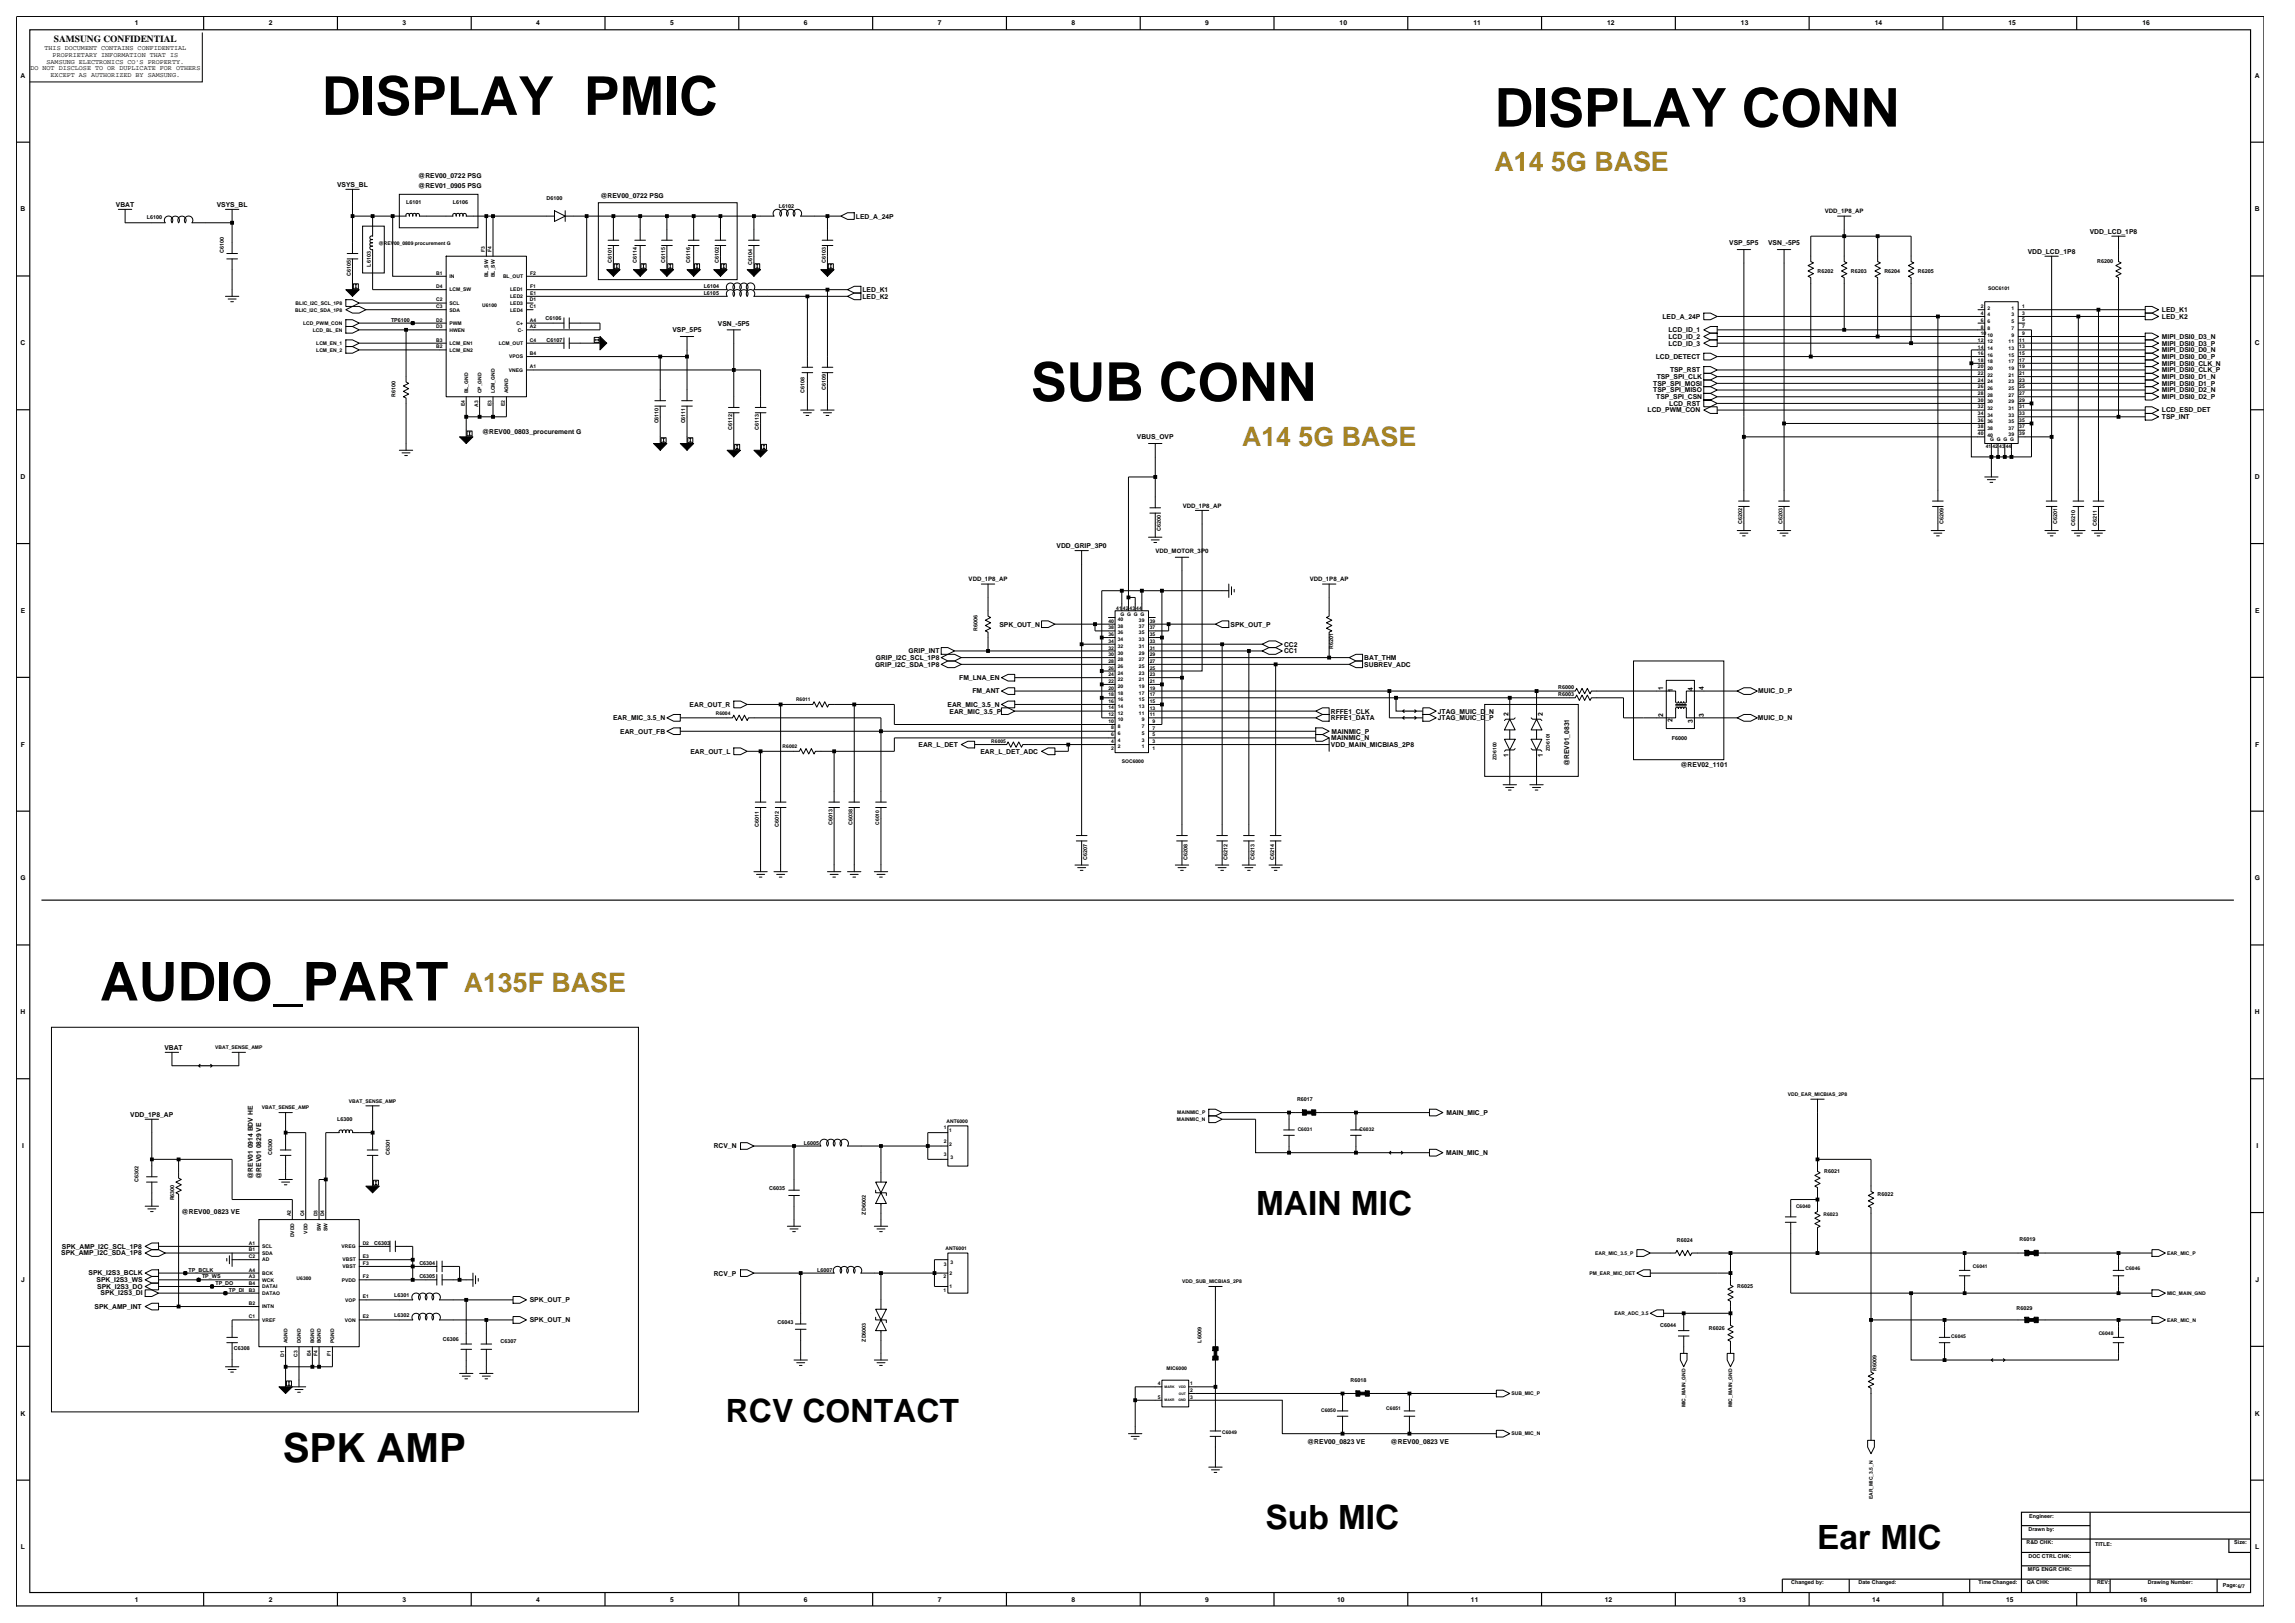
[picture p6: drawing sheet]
<svg xmlns="http://www.w3.org/2000/svg" width="420mm" height="297mm" viewBox="0 0 420 297" stroke-linecap="round" stroke-linejoin="round" font-family="sans-serif">
<defs><g id="words">
<g font-size="9.8">
<text x="58.9" y="21">DISPLAY PMIC</text>
<text x="273.5" y="23.2">DISPLAY CONN</text>
<text x="188.6" y="73.4">SUB CONN</text>
<text x="18.3" y="183.1">AUDIO_PART</text>
</g>
<text font-size="7.4" x="51.7" y="267.4">SPK AMP</text>
<g font-size="6.1">
<text x="229.9" y="222.3">MAIN MIC</text>
<text x="231.6" y="279.8">Sub MIC</text>
<text x="332.5" y="283.5">Ear MIC</text>
</g>
<text font-size="5.9" x="132.8" y="260.2">RCV CONTACT</text>
<g font-size="4.9" fill="#a78423">
<text x="273.5" y="31.2">A14 5G BASE</text>
<text x="227.3" y="81.7">A14 5G BASE</text>
<text x="84.9" y="181.5">A135F BASE</text>
</g>
<text font-size="1.7" x="9.9" y="7.7">SAMSUNG CONFIDENTIAL</text>
<g font-size="1.2">
<text x="24.7" y="4.7">1</text>
<text x="49.2" y="4.7">2</text>
<text x="73.7" y="4.7">3</text>
<text x="98.1" y="4.7">4</text>
<text x="122.6" y="4.7">5</text>
<text x="147.1" y="4.7">6</text>
<text x="171.6" y="4.7">7</text>
<text x="196.1" y="4.7">8</text>
<text x="220.6" y="4.7">9</text>
<text x="245.2" y="4.7">10</text>
<text x="269.6" y="4.7">11</text>
<text x="294.1" y="4.7">12</text>
<text x="318.6" y="4.7">13</text>
<text x="343.1" y="4.7">14</text>
<text x="367.6" y="4.7">15</text>
<text x="392.1" y="4.7">16</text>
<text x="8.1" y="9.2">THIS DOCUMENT CONTAINS CONFIDENTIAL</text>
<text x="8.5" y="11.7">SAMSUNG ELECTRONICS CO'S PROPERTY.</text>
<text x="9.6" y="10.5">PROPRIETARY INFORMATION THAT IS</text>
<text x="3.8" y="14.2">A</text>
<text x="5.6" y="12.9">DO NOT DISCLOSE TO OR DUPLICATE FOR OTHERS</text>
<text x="9.3" y="14.1">EXCEPT AS AUTHORIZED BY SAMSUNG.</text>
<text x="412.7" y="14.2">A</text>
<text x="61.7" y="34.2">VSYS_BL</text>
<text x="76.5" y="32.6">@REV00_0722 PSG</text>
<text x="76.5" y="34.5">@REV01_0905 PSG</text>
<text x="3.8" y="38.7">B</text>
<text x="21.2" y="37.8">VBAT</text>
<text x="39.7" y="37.8">VSYS_BL</text>
<text x="109.9" y="36.3">@REV00_0722 PSG</text>
<text x="156.6" y="40">LED_A_24P</text>
<text x="412.7" y="38.7">B</text>
<text x="316.5" y="44.9">VSP_5P5</text>
<text x="323.6" y="44.9">VSN_-5P5</text>
<text x="371.1" y="46.4">VDD_LCD_1P8</text>
<text x="382.4" y="42.7">VDD_LCD_1P8</text>
<text x="157.9" y="53.4">LED_K1</text>
<text x="131.4" y="59.6">VSN_-5P5</text>
<text x="157.9" y="54.7">LED_K2</text>
<text x="304.3" y="58.4">LED_A_24P</text>
<text x="395.7" y="57.1">LED_K1</text>
<text x="395.7" y="58.4">LED_K2</text>
<text x="3.8" y="63.2">C</text>
<text x="123.1" y="60.8">VSP_5P5</text>
<text x="303" y="65.7">LCD_DETECT</text>
<text x="305.4" y="62">LCD_ID_2</text>
<text x="305.4" y="60.8">LCD_ID_1</text>
<text x="305.4" y="63.2">LCD_ID_3</text>
<text x="395.7" y="65.7">MIPI_DSI0_D0_P</text>
<text x="395.7" y="62">MIPI_DSI0_D3_N</text>
<text x="395.7" y="63.2">MIPI_DSI0_D3_P</text>
<text x="395.7" y="64.5">MIPI_DSI0_D0_N</text>
<text x="412.7" y="63.2">C</text>
<text x="302.6" y="70.6">TSP_SPI_MOSI</text>
<text x="302.6" y="71.8">TSP_SPI_MISO</text>
<text x="303.2" y="69.4">TSP_SPI_CLK</text>
<text x="305.6" y="68.1">TSP_RST</text>
<text x="395.7" y="66.9">MIPI_DSI0_CLK_N</text>
<text x="395.7" y="69.4">MIPI_DSI0_D1_N</text>
<text x="395.7" y="70.6">MIPI_DSI0_D1_P</text>
<text x="395.7" y="68.1">MIPI_DSI0_CLK_P</text>
<text x="395.7" y="71.8">MIPI_DSI0_D2_N</text>
<text x="301.5" y="75.5">LCD_PWM_CON</text>
<text x="303.1" y="73">TSP_SPI_CSN</text>
<text x="305.5" y="74.3">LCD_RST</text>
<text x="395.7" y="75.5">LCD_ESD_DET</text>
<text x="395.7" y="76.7">TSP_INT</text>
<text x="395.7" y="73">MIPI_DSI0_D2_P</text>
<text x="88.2" y="79.5">@REV00_0803_procurement G</text>
<text x="208.1" y="80.4">VBUS_OVP</text>
<text x="3.8" y="87.7">D</text>
<text x="412.7" y="87.7">D</text>
<text x="193.3" y="100.3">VDD_GRIP_3P0</text>
<text x="3.8" y="112.1">E</text>
<text x="412.7" y="112.1">E</text>
<text x="166.2" y="119.6">GRIP_INT</text>
<text x="182.9" y="114.7">SPK_OUT_N</text>
<text x="225.2" y="114.7">SPK_OUT_P</text>
<text x="235" y="119.6">CC1</text>
<text x="235" y="118.3">CC2</text>
<text x="160.1" y="122">GRIP_I2C_SDA_1P8</text>
<text x="160.3" y="120.8">GRIP_I2C_SCL_1P8</text>
<text x="175.5" y="124.4">FM_LNA_EN</text>
<text x="249.7" y="122">SUBREV_ADC</text>
<text x="249.7" y="120.8">BAT_THM</text>
<text x="112.2" y="131.8">EAR_MIC_3.5_N</text>
<text x="126.2" y="129.3">EAR_OUT_R</text>
<text x="173.4" y="129.3">EAR_MIC_3.5_N</text>
<text x="173.8" y="130.6">EAR_MIC_3.5_P</text>
<text x="177.9" y="126.9">FM_ANT</text>
<text x="243.6" y="130.6">RFFE1_CLK</text>
<text x="243.6" y="131.8">RFFE1_DATA</text>
<text x="263.1" y="131.8">JTAG_MUIC_D_P</text>
<text x="263.1" y="130.6">JTAG_MUIC_D_N</text>
<text x="276" y="131.1" transform="rotate(-90 276 131.1)">2</text>
<text x="282.3" y="131.1" transform="rotate(-90 282.3 131.1)">2</text>
<text x="304.4" y="131.1" transform="rotate(-90 304.4 131.1)">2</text>
<text x="304.4" y="126.2" transform="rotate(-90 304.4 126.2)">1</text>
<text x="306.1" y="126.6" transform="rotate(-90 306.1 126.6)">1</text>
<text x="309.8" y="126.4" transform="rotate(-90 309.8 126.4)">4</text>
<text x="311.8" y="131.1" transform="rotate(-90 311.8 131.1)">3</text>
<text x="311.8" y="126.2" transform="rotate(-90 311.8 126.2)">4</text>
<text x="321.7" y="131.8">MUIC_D_N</text>
<text x="321.8" y="126.9">MUIC_D_P</text>
<text x="3.8" y="136.6">F</text>
<text x="113.5" y="134.3">EAR_OUT_FB</text>
<text x="126.3" y="137.9">EAR_OUT_L</text>
<text x="168.1" y="136.7">EAR_L_DET</text>
<text x="179.4" y="137.9">EAR_L_DET_ADC</text>
<text x="243.6" y="136.7">VDD_MAIN_MICBIAS_2P8</text>
<text x="243.6" y="135.5">MAINMIC_N</text>
<text x="243.7" y="134.3">MAINMIC_P</text>
<text x="306.1" y="132.2" transform="rotate(-90 306.1 132.2)">2</text>
<text x="309.8" y="132.3" transform="rotate(-90 309.8 132.3)">3</text>
<text x="412.7" y="136.6">F</text>
<text x="276" y="138.4" transform="rotate(-90 276 138.4)">1</text>
<text x="282.3" y="138.4" transform="rotate(-90 282.3 138.4)">1</text>
<text x="287.1" y="140.2" transform="rotate(-90 287.1 140.2)">@REV01_0831</text>
<text x="307.5" y="140.4">@REV02_1101</text>
<text x="3.7" y="161.1">G</text>
<text x="412.6" y="161.1">G</text>
<text x="3.8" y="185.6">H</text>
<text x="412.7" y="185.6">H</text>
<text x="30.1" y="192.1">VBAT</text>
<text x="23.8" y="204.3">VDD_1P8_AP</text>
<text x="264.7" y="204">MAIN_MIC_P</text>
<text x="4" y="210.1">I</text>
<text x="46.3" y="215.7" transform="rotate(-90 46.3 215.7)">@REV01 0914 BDV HE</text>
<text x="47.8" y="215.7" transform="rotate(-90 47.8 215.7)">@REV01 0829 VE</text>
<text x="130.6" y="210.2">RCV_N</text>
<text x="264.6" y="211.4">MAIN_MIC_N</text>
<text x="412.9" y="210.1">I</text>
<text x="33.2" y="222.1">@REV00_0823 VE</text>
<text x="11.2" y="229.7">SPK_AMP_I2C_SDA_1P8</text>
<text x="11.3" y="228.5">SPK_AMP_I2C_SCL_1P8</text>
<text x="16.2" y="233.3">SPK_I2S3_BCLK</text>
<text x="130.6" y="233.4">RCV_P</text>
<text x="3.9" y="234.6">J</text>
<text x="17.3" y="239.5">SPK_AMP_INT</text>
<text x="17.7" y="234.5">SPK_I2S3_WS</text>
<text x="17.8" y="235.8">SPK_I2S3_DO</text>
<text x="18.4" y="237">SPK_I2S3_DI</text>
<text x="97" y="238.3">SPK_OUT_P</text>
<text x="412.8" y="234.6">J</text>
<text x="97" y="242">SPK_OUT_N</text>
<text x="3.8" y="259">K</text>
<text x="412.7" y="259">K</text>
<text x="239.2" y="264.3">@REV00_0823 VE</text>
<text x="254.5" y="264.3">@REV00_0823 VE</text>
<text x="3.8" y="283.5">L</text>
<text x="412.7" y="283.5">L</text>
<text x="24.7" y="293.1">1</text>
<text x="49.2" y="293.1">2</text>
<text x="73.7" y="293.1">3</text>
<text x="98.1" y="293.1">4</text>
<text x="122.6" y="293.1">5</text>
<text x="147.1" y="293.1">6</text>
<text x="171.6" y="293.1">7</text>
<text x="196.1" y="293.1">8</text>
<text x="220.6" y="293.1">9</text>
<text x="244.7" y="293.1">10</text>
<text x="269.2" y="293.1">11</text>
<text x="293.7" y="293.1">12</text>
<text x="318.2" y="293.1">13</text>
<text x="342.6" y="293.1">14</text>
<text x="367.1" y="293.1">15</text>
<text x="391.6" y="293.1">16</text>
</g>
<g font-size="1.1">
<text x="334" y="39">VDD_1P8_AP</text>
<text x="216.4" y="92.9">VDD_1P8_AP</text>
<text x="211.5" y="101.2">VDD_MOTOR_3P0</text>
<text x="177.3" y="106.4">VDD_1P8_AP</text>
<text x="239.7" y="106.4">VDD_1P8_AP</text>
</g>
<g font-size="1">
<text x="26.9" y="40.1">L6100</text>
<text x="74.3" y="37.3">L6101</text>
<text x="82.9" y="37.3">L6106</text>
<text x="100" y="36.6">D6100</text>
<text x="142.6" y="38">L6102</text>
<text x="40.9" y="46.3" transform="rotate(-90 40.9 46.3)">C6100</text>
<text x="64.2" y="50.6" transform="rotate(-90 64.2 50.6)">C6105</text>
<text x="67.9" y="48.8" transform="rotate(-90 67.9 48.8)">L6103</text>
<text x="112" y="48.1" transform="rotate(-90 112 48.1)">C6101</text>
<text x="116.5" y="48.1" transform="rotate(-90 116.5 48.1)">C6114</text>
<text x="121.7" y="48.1" transform="rotate(-90 121.7 48.1)">C6115</text>
<text x="126.3" y="48.1" transform="rotate(-90 126.3 48.1)">C6116</text>
<text x="128.8" y="54">L6105</text>
<text x="128.8" y="52.7">L6104</text>
<text x="131.5" y="48.1" transform="rotate(-90 131.5 48.1)">C6102</text>
<text x="137.7" y="48.4" transform="rotate(-90 137.7 48.4)">C6104</text>
<text x="151.1" y="48.1" transform="rotate(-90 151.1 48.1)">C6103</text>
<text x="332.6" y="50">R6202</text>
<text x="338.7" y="50">R6203</text>
<text x="344.9" y="50">R6204</text>
<text x="351" y="50">R6205</text>
<text x="383.8" y="48.2">R6200</text>
<text x="71.6" y="58.9">TP6100</text>
<text x="99.8" y="58.5">C6106</text>
<text x="100" y="62.5">C6107</text>
<text x="147.2" y="71.8" transform="rotate(-90 147.2 71.8)">C6108</text>
<text x="151.1" y="71.4" transform="rotate(-90 151.1 71.4)">C6109</text>
<text x="72.4" y="72.6" transform="rotate(-90 72.4 72.6)">R6100</text>
<text x="120.5" y="77.5" transform="rotate(-90 120.5 77.5)">C6110</text>
<text x="125.4" y="77.5" transform="rotate(-90 125.4 77.5)">C6111</text>
<text x="134" y="78.7" transform="rotate(-90 134 78.7)">C6112</text>
<text x="138.9" y="78.7" transform="rotate(-90 138.9 78.7)">C6113</text>
<text x="318.8" y="95.8" transform="rotate(-90 318.8 95.8)">C6202</text>
<text x="326.2" y="95.8" transform="rotate(-90 326.2 95.8)">C6203</text>
<text x="355.7" y="95.8" transform="rotate(-90 355.7 95.8)">C6209</text>
<text x="376.5" y="95.8" transform="rotate(-90 376.5 95.8)">C6201</text>
<text x="212.4" y="97.1" transform="rotate(-90 212.4 97.1)">C6200</text>
<text x="379.7" y="96.2" transform="rotate(-90 379.7 96.2)">C6210</text>
<text x="383.7" y="96.2" transform="rotate(-90 383.7 96.2)">C6211</text>
<text x="178.9" y="115.4" transform="rotate(-90 178.9 115.4)">R6006</text>
<text x="243.9" y="118.8" transform="rotate(-90 243.9 118.8)">R6201</text>
<text x="285.2" y="126.2">R6000</text>
<text x="285.2" y="127.4">R6003</text>
<text x="306" y="135.4">F6000</text>
<text x="138.9" y="151.3" transform="rotate(-90 138.9 151.3)">C6011</text>
<text x="142.6" y="151.3" transform="rotate(-90 142.6 151.3)">C6012</text>
<text x="152.3" y="150.9" transform="rotate(-90 152.3 150.9)">C6013</text>
<text x="156" y="150.9" transform="rotate(-90 156 150.9)">C6038</text>
<text x="199" y="157.4" transform="rotate(-90 199 157.4)">C6207</text>
<text x="217.3" y="157.4" transform="rotate(-90 217.3 157.4)">C6208</text>
<text x="224.7" y="157.4" transform="rotate(-90 224.7 157.4)">C6212</text>
<text x="229.6" y="157.4" transform="rotate(-90 229.6 157.4)">C6213</text>
<text x="233.2" y="157.4" transform="rotate(-90 233.2 157.4)">C6214</text>
<text x="237.4" y="201.4">R6017</text>
<text x="61.7" y="205.1">L6300</text>
<text x="147.1" y="209.4">L6005</text>
<text x="49.8" y="211.4" transform="rotate(-90 49.8 211.4)">C6300</text>
<text x="71.3" y="211.4" transform="rotate(-90 71.3 211.4)">C6301</text>
<text x="333.8" y="214.6">R6021</text>
<text x="25.3" y="216.3" transform="rotate(-90 25.3 216.3)">C6302</text>
<text x="31.9" y="219.7" transform="rotate(-90 31.9 219.7)">R6300</text>
<text x="140.8" y="217.8">C6035</text>
<text x="343.6" y="218.9">R6022</text>
<text x="68.5" y="227.8">C6303</text>
<text x="158.5" y="222.2" transform="rotate(-90 158.5 222.2)">ZD6002</text>
<text x="306.9" y="227.3">R6024</text>
<text x="369.6" y="227.1">R6019</text>
<text x="34.5" y="232.7">TP_BCLK</text>
<text x="37" y="233.9">TP_WS</text>
<text x="76.7" y="233.9">C6305</text>
<text x="76.7" y="231.4">C6304</text>
<text x="149.5" y="232.7">L6007</text>
<text x="39.4" y="235.1">TP_DO</text>
<text x="41.9" y="236.4">TP_DI</text>
<text x="72.1" y="237.3">L6301</text>
<text x="317.9" y="235.7">R6025</text>
<text x="369" y="239.7">R6029</text>
<text x="72.1" y="241">L6302</text>
<text x="81.1" y="245.4">C6306</text>
<text x="91.6" y="245.8">C6307</text>
<text x="142.3" y="242.3">C6043</text>
<text x="158.5" y="245.5" transform="rotate(-90 158.5 245.5)">ZD6003</text>
<text x="219.9" y="245.7" transform="rotate(-90 219.9 245.7)">L6009</text>
<text x="303.8" y="242.7">C6044</text>
<text x="312.7" y="243.4">R6026</text>
<text x="42.8" y="247">C6308</text>
<text x="343.4" y="250.9" transform="rotate(-90 343.4 250.9)">R6009</text>
<text x="247.2" y="252.8">R6018</text>
<text x="371.2" y="280.1">Drawn by:</text>
<text x="371.3" y="277.7">Engineer:</text>
<text x="370.9" y="282.6">R&amp;D CHK:</text>
<text x="371.1" y="287.5">MFG ENGR CHK:</text>
<text x="371.2" y="285">DOC CTRL CHK:</text>
<text x="383.4" y="282.9">TITLE:</text>
<text x="408.9" y="282.6">Size:</text>
<text x="327.8" y="289.9">Changed by:</text>
<text x="340.1" y="289.9">Date Changed:</text>
<text x="362.1" y="289.9">Time Changed:</text>
<text x="370.9" y="289.9">QA CHK:</text>
<text x="383.8" y="289.9">REV:</text>
<text x="393.1" y="289.9">Drawing Number:</text>
<text x="406.8" y="290.5">Page:6/7</text>
</g>
<g font-size=".9">
<text x="69.2" y="44.8">@REV00_0809 procurement G</text>
<text x="88.7" y="46.2" transform="rotate(-90 88.7 46.2)">F3</text>
<text x="89.9" y="46.2" transform="rotate(-90 89.9 46.2)">F4</text>
<text x="79.8" y="52.7">D4</text>
<text x="79.8" y="50.3">B1</text>
<text x="82.3" y="53.3">LCM_SW</text>
<text x="82.3" y="50.9">IN</text>
<text x="89.3" y="50.7" transform="rotate(-90 89.3 50.7)">BL_SW</text>
<text x="90.6" y="50.7" transform="rotate(-90 90.6 50.7)">BL_SW</text>
<text x="92.1" y="50.9">BL_OUT</text>
<text x="93.4" y="53.3">LED1</text>
<text x="97" y="54">E1</text>
<text x="97" y="52.7">F1</text>
<text x="97" y="50.3">F2</text>
<text x="363.8" y="53">SOC6101</text>
<text x="54" y="57">BLIC_I2C_SDA_1P8</text>
<text x="54.1" y="55.8">BLIC_I2C_SCL_1P8</text>
<text x="55.5" y="59.5">LCD_PWM_CON</text>
<text x="79.8" y="55.2">C2</text>
<text x="79.8" y="56.4">C3</text>
<text x="79.8" y="58.8">D2</text>
<text x="82.3" y="55.8">SCL</text>
<text x="82.3" y="57">SDA</text>
<text x="82.3" y="59.5">PWM</text>
<text x="88.3" y="56.1">U6100</text>
<text x="93.4" y="54.6">LED2</text>
<text x="93.4" y="57">LED4</text>
<text x="93.4" y="55.8">LED3</text>
<text x="94.5" y="59.5">C+</text>
<text x="97" y="56.4">C1</text>
<text x="97" y="55.2">D1</text>
<text x="97" y="58.8">A4</text>
<text x="362.5" y="57.7">4</text>
<text x="362.5" y="58.9">6</text>
<text x="362.5" y="56.4">2</text>
<text x="363.7" y="57.9">4</text>
<text x="363.7" y="59.1">6</text>
<text x="363.7" y="56.7">2</text>
<text x="368.1" y="59.1">5</text>
<text x="368.1" y="57.9">3</text>
<text x="368.1" y="56.7">1</text>
<text x="370" y="58.8">5</text>
<text x="370" y="57.6">3</text>
<text x="370" y="56.4">1</text>
<text x="57.3" y="60.7">LCD_BL_EN</text>
<text x="57.9" y="63.1">LCM_EN_1</text>
<text x="57.9" y="64.4">LCM_EN_2</text>
<text x="79.8" y="60.1">D3</text>
<text x="79.8" y="62.5">B3</text>
<text x="79.8" y="63.7">B2</text>
<text x="82.3" y="60.7">HWEN</text>
<text x="82.3" y="63.1">LCM_EN1</text>
<text x="82.3" y="64.4">LCM_EN2</text>
<text x="91.3" y="63.1">LCM_OUT</text>
<text x="93.2" y="65.6">VPOS</text>
<text x="94.8" y="60.7">C-</text>
<text x="97" y="65">B4</text>
<text x="97" y="62.5">C4</text>
<text x="97" y="60.1">A2</text>
<text x="362" y="62.5">12</text>
<text x="362" y="63.8">14</text>
<text x="362" y="65">16</text>
<text x="362.5" y="60.1">8</text>
<text x="362.5" y="61.3">10</text>
<text x="363.7" y="60.4">8</text>
<text x="363.7" y="61.6">10</text>
<text x="363.7" y="62.8">12</text>
<text x="363.7" y="64">14</text>
<text x="363.7" y="65.2">16</text>
<text x="367.6" y="62.8">11</text>
<text x="367.6" y="64">13</text>
<text x="367.6" y="65.2">15</text>
<text x="368.1" y="60.4">7</text>
<text x="368.1" y="61.6">9</text>
<text x="369.5" y="62.5">11</text>
<text x="369.5" y="63.7">13</text>
<text x="369.5" y="64.9">15</text>
<text x="370" y="60">7</text>
<text x="370" y="61.3">9</text>
<text x="85.6" y="72" transform="rotate(-90 85.6 72)">BL_GND</text>
<text x="88.1" y="72" transform="rotate(-90 88.1 72)">CP_GND</text>
<text x="90.6" y="72" transform="rotate(-90 90.6 72)">LCM_GND</text>
<text x="93" y="72" transform="rotate(-90 93 72)">AGND</text>
<text x="93.1" y="68">VNEG</text>
<text x="97" y="67.4">A1</text>
<text x="362" y="69.8">24</text>
<text x="362" y="71.1">26</text>
<text x="362" y="66.2">18</text>
<text x="362" y="67.4">20</text>
<text x="362" y="68.6">22</text>
<text x="363.7" y="71.4">26</text>
<text x="363.7" y="66.5">18</text>
<text x="363.7" y="67.7">20</text>
<text x="363.7" y="68.9">22</text>
<text x="363.7" y="70.1">24</text>
<text x="367.6" y="71.4">25</text>
<text x="367.6" y="67.7">19</text>
<text x="367.6" y="68.9">21</text>
<text x="367.6" y="70.1">23</text>
<text x="367.6" y="66.5">17</text>
<text x="369.5" y="71.1">25</text>
<text x="369.5" y="66.2">17</text>
<text x="369.5" y="67.4">19</text>
<text x="369.5" y="68.6">21</text>
<text x="369.5" y="69.8">23</text>
<text x="85" y="74.4" transform="rotate(-90 85 74.4)">E4</text>
<text x="87.5" y="74.4" transform="rotate(-90 87.5 74.4)">A3</text>
<text x="89.9" y="74.4" transform="rotate(-90 89.9 74.4)">E3</text>
<text x="92.4" y="74.4" transform="rotate(-90 92.4 74.4)">E2</text>
<text x="362" y="74.7">32</text>
<text x="362" y="76">34</text>
<text x="362" y="77.2">36</text>
<text x="362" y="72.3">28</text>
<text x="362" y="73.5">30</text>
<text x="363.7" y="75">32</text>
<text x="363.7" y="76.3">34</text>
<text x="363.7" y="77.5">36</text>
<text x="363.7" y="72.6">28</text>
<text x="363.7" y="73.8">30</text>
<text x="367.6" y="76.3">33</text>
<text x="367.6" y="77.5">35</text>
<text x="367.6" y="72.6">27</text>
<text x="367.6" y="73.8">29</text>
<text x="367.6" y="75">31</text>
<text x="369.5" y="76">33</text>
<text x="369.5" y="77.2">35</text>
<text x="369.5" y="72.3">27</text>
<text x="369.5" y="73.5">29</text>
<text x="369.5" y="74.7">31</text>
<text x="362" y="79.6">40</text>
<text x="362" y="78.4">38</text>
<text x="363.4" y="82.1">41</text>
<text x="363.7" y="79.9">40</text>
<text x="363.7" y="78.7">38</text>
<text x="364.2" y="80.8">G G G G</text>
<text x="364.6" y="82.1">42</text>
<text x="365.9" y="82.1">43 44</text>
<text x="367.6" y="78.7">37</text>
<text x="367.6" y="79.7">39</text>
<text x="369.5" y="78.4">37</text>
<text x="369.5" y="79.6">39</text>
<text x="202.8" y="114">40</text>
<text x="204.3" y="111.5">41</text>
<text x="204.6" y="113.7">40</text>
<text x="205.1" y="112.8">G G G G</text>
<text x="205.5" y="111.5">42 43</text>
<text x="207.9" y="111.5">44</text>
<text x="208.4" y="113.9">39</text>
<text x="210.4" y="114">39</text>
<text x="202.8" y="115.2">38</text>
<text x="202.8" y="118.9">32</text>
<text x="202.8" y="117.6">34</text>
<text x="202.8" y="116.4">36</text>
<text x="204.6" y="114.9">38</text>
<text x="204.6" y="119.8">30</text>
<text x="204.6" y="118.5">32</text>
<text x="204.6" y="117.3">34</text>
<text x="204.6" y="116.1">36</text>
<text x="208.4" y="114.9">37</text>
<text x="208.4" y="118.5">31</text>
<text x="208.4" y="117.3">33</text>
<text x="208.4" y="116.1">35</text>
<text x="208.4" y="119.8">29</text>
<text x="210.4" y="115.2">37</text>
<text x="210.4" y="118.9">31</text>
<text x="210.4" y="117.6">33</text>
<text x="210.4" y="116.4">35</text>
<text x="202.8" y="120.1">30</text>
<text x="202.8" y="125">22</text>
<text x="202.8" y="123.7">24</text>
<text x="202.8" y="122.5">26</text>
<text x="202.8" y="121.3">28</text>
<text x="204.6" y="124.7">22</text>
<text x="204.6" y="123.4">24</text>
<text x="204.6" y="122.2">26</text>
<text x="204.6" y="121">28</text>
<text x="204.6" y="125.9">20</text>
<text x="208.4" y="123.4">23</text>
<text x="208.4" y="122.2">25</text>
<text x="208.4" y="121">27</text>
<text x="208.4" y="125.9">19</text>
<text x="208.4" y="124.7">21</text>
<text x="210.4" y="123.7">23</text>
<text x="210.4" y="122.5">25</text>
<text x="210.4" y="121.3">27</text>
<text x="210.4" y="120.1">29</text>
<text x="210.4" y="125">21</text>
<text x="131" y="130.8">R6004</text>
<text x="145.7" y="128.3">R6011</text>
<text x="202.8" y="129.8">14</text>
<text x="202.8" y="128.6">16</text>
<text x="202.8" y="127.4">18</text>
<text x="202.8" y="126.2">20</text>
<text x="202.8" y="131">12</text>
<text x="204.6" y="128.3">16</text>
<text x="204.6" y="127.1">18</text>
<text x="204.6" y="130.8">12</text>
<text x="204.6" y="129.6">14</text>
<text x="208.4" y="128.3">15</text>
<text x="208.4" y="127.1">17</text>
<text x="208.4" y="130.8">11</text>
<text x="208.4" y="129.6">13</text>
<text x="210.4" y="128.6">15</text>
<text x="210.4" y="127.4">17</text>
<text x="210.4" y="126.2">19</text>
<text x="210.4" y="131.1">11</text>
<text x="210.4" y="129.9">13</text>
<text x="143.2" y="136.9">R6002</text>
<text x="181.4" y="136">R6005</text>
<text x="202.8" y="132.3">10</text>
<text x="203.3" y="133.5">8</text>
<text x="203.3" y="135.9">4</text>
<text x="203.3" y="134.7">6</text>
<text x="203.3" y="137.1">2</text>
<text x="204.6" y="133.2">8</text>
<text x="204.6" y="135.7">4</text>
<text x="204.6" y="134.5">6</text>
<text x="204.6" y="136.9">2</text>
<text x="204.6" y="132">10</text>
<text x="209" y="132">9</text>
<text x="209" y="134.5">5</text>
<text x="209" y="133.2">7</text>
<text x="209" y="135.7">3</text>
<text x="209" y="136.9">1</text>
<text x="210.9" y="133.6">7</text>
<text x="210.9" y="132.3">9</text>
<text x="210.9" y="134.8">5</text>
<text x="210.9" y="136">3</text>
<text x="210.9" y="137.2">1</text>
<text x="283.7" y="137.4" transform="rotate(-90 283.7 137.4)">ZD6101</text>
<text x="205.3" y="139.7">SOC6000</text>
<text x="273.8" y="139" transform="rotate(-90 273.8 139)">ZD6100</text>
<text x="160.9" y="150.9" transform="rotate(-90 160.9 150.9)">C6010</text>
<text x="39.4" y="192">VBAT_SENSE_AMP</text>
<text x="47.9" y="203">VBAT_SENSE_AMP</text>
<text x="63.9" y="201.8">VBAT_SENSE_AMP</text>
<text x="215.4" y="203.9">MAINMIC_P</text>
<text x="327.2" y="200.5">VDD_EAR_MICBIAS_2P8</text>
<text x="172.7" y="206.7">1</text>
<text x="172.7" y="209.1">2</text>
<text x="173.2" y="205.4">ANT6000</text>
<text x="173.7" y="207.2">1</text>
<text x="173.7" y="209.6">2</text>
<text x="215.4" y="205.1">MAINMIC_N</text>
<text x="237.5" y="207">C6031</text>
<text x="248.8" y="207">C6032</text>
<text x="172.7" y="211.6">3</text>
<text x="173.9" y="212.1">3</text>
<text x="328.7" y="221.1">C6040</text>
<text x="45.6" y="227.8">A1</text>
<text x="53.2" y="222.5" transform="rotate(-90 53.2 222.5)">A2</text>
<text x="53.8" y="226.4" transform="rotate(-90 53.8 226.4)">DVDD</text>
<text x="55.7" y="222.5" transform="rotate(-90 55.7 222.5)">C4</text>
<text x="56.3" y="225.7" transform="rotate(-90 56.3 225.7)">VDD</text>
<text x="58.1" y="222.5" transform="rotate(-90 58.1 222.5)">D3</text>
<text x="58.7" y="225.3" transform="rotate(-90 58.7 225.3)">SW</text>
<text x="59.3" y="222.5" transform="rotate(-90 59.3 222.5)">D4</text>
<text x="59.9" y="225.3" transform="rotate(-90 59.9 225.3)">SW</text>
<text x="66.4" y="227.8">D2</text>
<text x="333.7" y="222.5">R6023</text>
<text x="45.6" y="230.2">C2</text>
<text x="45.6" y="233.9">A3</text>
<text x="45.6" y="232.7">A4</text>
<text x="45.6" y="229">B1</text>
<text x="48" y="230.8">AD</text>
<text x="48" y="228.4">SCL</text>
<text x="48" y="233.3">BCK</text>
<text x="48" y="229.6">SDA</text>
<text x="62.5" y="228.4">VREG</text>
<text x="62.7" y="230.8">VBST</text>
<text x="62.7" y="232.1">VBST</text>
<text x="66.4" y="230.2">E3</text>
<text x="66.4" y="233.9">F2</text>
<text x="66.4" y="231.5">F3</text>
<text x="172.7" y="233.9">2</text>
<text x="172.7" y="231.7">3</text>
<text x="173" y="228.7">ANT6001</text>
<text x="173.8" y="233.3">2</text>
<text x="173.9" y="231.2">3</text>
<text x="290.9" y="233.3">PM_EAR_MIC_DET</text>
<text x="291.9" y="229.6">EAR_MIC_3.5_P</text>
<text x="361.1" y="232">C6041</text>
<text x="389" y="232.3">C6046</text>
<text x="396.6" y="229.6">EAR_MIC_P</text>
<text x="45.6" y="235.1">B4</text>
<text x="45.6" y="238.8">B2</text>
<text x="45.6" y="236.4">B3</text>
<text x="48" y="235.7">DATAI</text>
<text x="48" y="234.5">WCK</text>
<text x="48" y="239.4">INTN</text>
<text x="48" y="237">DATAO</text>
<text x="54.3" y="234.2">U6300</text>
<text x="62.6" y="234.5">PVDD</text>
<text x="63.2" y="238.2">VOP</text>
<text x="66.4" y="237.6">E1</text>
<text x="172.7" y="236.4">1</text>
<text x="173.8" y="235.7">1</text>
<text x="216.4" y="234.8">VDD_SUB_MICBIAS_2P8</text>
<text x="396.6" y="237">MIC_MAIN_GND</text>
<text x="45.6" y="241.2">C1</text>
<text x="48" y="241.9">VREF</text>
<text x="52.6" y="245.8" transform="rotate(-90 52.6 245.8)">AGND</text>
<text x="55" y="245.8" transform="rotate(-90 55 245.8)">DGND</text>
<text x="57.5" y="245.8" transform="rotate(-90 57.5 245.8)">BGND</text>
<text x="58.7" y="245.8" transform="rotate(-90 58.7 245.8)">BGND</text>
<text x="61.2" y="245.8" transform="rotate(-90 61.2 245.8)">PGND</text>
<text x="63.1" y="241.9">VON</text>
<text x="66.4" y="241.2">E2</text>
<text x="295.5" y="240.6">EAR_ADC_3.5</text>
<text x="357.1" y="244.9">C6045</text>
<text x="384.1" y="244.3">C6048</text>
<text x="396.6" y="241.9">EAR_MIC_N</text>
<text x="52" y="248.2" transform="rotate(-90 52 248.2)">D1</text>
<text x="54.4" y="248.2" transform="rotate(-90 54.4 248.2)">C3</text>
<text x="56.9" y="248.2" transform="rotate(-90 56.9 248.2)">E4</text>
<text x="58.1" y="248.2" transform="rotate(-90 58.1 248.2)">F4</text>
<text x="60.6" y="248.2" transform="rotate(-90 60.6 248.2)">F1</text>
<text x="213.5" y="250.7">MIC6000</text>
<text x="211.9" y="253.5">4</text>
<text x="211.9" y="256">5</text>
<text x="217.8" y="254.8">2</text>
<text x="217.8" y="256">3</text>
<text x="217.8" y="253.5">1</text>
<text x="276.6" y="255.3">SUB_MIC_P</text>
<text x="308.5" y="257.5" transform="rotate(-90 308.5 257.5)">MIC_MAIN_GND</text>
<text x="317" y="257.5" transform="rotate(-90 317 257.5)">MIC_MAIN_GND</text>
<text x="223.7" y="262.3">C6049</text>
<text x="241.8" y="258.4">C6050</text>
<text x="253.7" y="258.1">C6051</text>
<text x="276.6" y="262.7">SUB_MIC_N</text>
<text x="342.7" y="274.3" transform="rotate(-90 342.7 274.3)">EAR_MIC_3.5_N</text>
</g>
<g font-size=".6">
<text x="213.1" y="254">MARK</text>
<text x="213.1" y="256.4">MAKR</text>
<text x="215.7" y="256.4">GND</text>
<text x="215.7" y="255.2">OUT</text>
<text x="215.7" y="254">VDD</text>
</g>
</g></defs>
<!-- layer: MFD Layer /idea/tmp/Extended-Print.jehyung.cho.sheet6.3.mfd -->
<g fill="none" stroke="#000" stroke-width=".18">
<path d="M37 5.9v9.1h-31.5M21.7 38.3h2.4M22.9 38.3v2.5h7.3a.77 .77 0 0 1 .1-1.1 .77 .77 0 0 1 1.1 0 .77 .77 0 0 1 .1 1.1 .76 .76 0 0 1 .1-1.1 .76 .76 0 0 1 1 0 .76 .76 0 0 1 .1 1.1M41.3 38.3h2.4M42.5 38.3v8.1M63.3 34.6h2.4M64.5 39.5h9.8a.34 .34 0 0 1 .3-.4 .34 .34 0 0 1 .3 .4 .35 .35 0 0 1 .3-.5 .35 .35 0 0 1 .3 .6M64.5 34.6v11.8M68.2 39.5v3.7M71.9 39.5v11.1h9.8M73.1 35.6h14.4v6.1h-14.4zM75.5 39.5a.35 .35 0 0 1 .4-.5 .35 .35 0 0 1 .3 .6"/>
<path d="M76.2 39.5a.34 .34 0 0 1 .2-.4 .34 .34 0 0 1 .3 .4h6.2a.34 .34 0 0 1 .3-.4 .34 .34 0 0 1 .3 .4 .35 .35 0 0 1 .3-.5 .35 .35 0 0 1 .3 .6M84.1 39.5a.35 .35 0 0 1 .3-.5 .35 .35 0 0 1 .3 .6M84.7 39.5a.34 .34 0 0 1 .3-.4 .34 .34 0 0 1 .3 .4h16.2M89 39.5v7.4M90.2 39.5v7.4M101.5 38.6l1.9 .9-1.9 1zM103.4 39.5h38.2a.78 .78 0 0 1 .1-1 .78 .78 0 0 1 1.1 0 .78 .78 0 0 1 .1 1.1M103.4 38.6v1.9M107.4 39.5v11.1h-11.1M109.5 37.1h25.4v14.1h-25.4zM112.3 39.5v4.5M117.2 39.5v4.5"/>
<path d="M122 39.5v4.5M126.9 39.5v4.5M131.9 39.5v4.5M138 39.5v4.5M142.9 39.5a.78 .78 0 0 1 .1-1 .78 .78 0 0 1 1 0 .78 .78 0 0 1 .1 1M144.1 39.5a.78 .78 0 0 1 .1-1 .78 .78 0 0 1 1 0 .78 .78 0 0 1 .1 1.1M145.3 39.5a.78 .78 0 0 1 .1-1 .78 .78 0 0 1 1.1 0 .78 .78 0 0 1 0 1.1M146.5 39.5h7.4M151.4 39.5v4.5M153.9 39.5l1.2-.6h1.2v1.2h-1.2zM336.3 39.5h2.4M337.5 39.5v3.7h6.1"/>
<path d="M32.7 40.8a.76 .76 0 0 1 .1-1.1 .76 .76 0 0 1 1 0 .76 .76 0 0 1 .1 1.1 .78 .78 0 0 1 .1-1.1 .78 .78 0 0 1 1 0 .78 .78 0 0 1 .1 1.1h7.4M41.3 54.2h2.4M41.5 47.4h2M41.5 46.4h2M41.8 54.7h1.4M42.2 55.2h.5M42.5 47.4v6.8M63.3 59.7h1.2l1.2 .7-1.2 .6h-1.2zM63.3 58.5h1.2l1.2 .6-1.2 .6h-1.2zM63.3 54.8h1.2l1.2 .7-1.2 .6h-1.2zM63.3 56.7l1.2-.6h1.2l1.3 .6-1.3 .6h-1.2zM63.5 47.4h2"/>
<path d="M63.5 46.4h2M64.5 47.4v5.6M64.7 51.9h.9v.9h-.9zM65 52.1h.3M65 52.7h.3M65.1 52.1v.6M65.7 59.1h16M65.7 55.5h16M66.4 41.4h3.9v8.6h-3.9zM67 56.7h14.7M68.2 45a.35 .35 0 0 0-.5 .3 .35 .35 0 0 0 .5 .4v7.3h13.5M68.2 43.2a.35 .35 0 0 0-.5 .3 .35 .35 0 0 0 .5 .3 .34 .34 0 0 0-.5 .3 .34 .34 0 0 0 .5 .3"/>
<path d="M68.2 44.4a.35 .35 0 0 0-.5 .3 .35 .35 0 0 0 .5 .3M81.7 46.9h14.6v25.7h-14.6zM81.7 46.9h.1M96.3 59.1h6.9M96.3 56.7h1.3M96.3 55.5h1.3M96.3 53h36.8M96.3 54.2h36.8M103.2 58.2v1.9M104.2 59.1h5.6v1.3h-13.5M104.2 58.2v1.9M111.3 44.9h1.9"/>
<path d="M111.3 44h1.9M112.3 44.9v4.4M112.4 48.3h.9v.9h-.9zM112.7 48.4h.3M112.7 49h.3M112.9 48.4v.6M116.2 44.9h1.9M116.2 44h1.9M117.2 44.9v4.4M117.3 48.3h.9v.9h-.9zM117.6 48.4h.3M117.6 49h.3"/>
<path d="M117.8 48.4v.6M121.1 44.9h1.9M121.1 44h1.9M122 44.9v4.4M122.2 48.3h.9v.9h-.9zM122.5 48.4h.3M122.5 49h.3M122.7 48.4v.6M126 44.9h1.9M126 44h1.9M126.9 44.9v4.4M127.1 48.3h.9v.9h-.9z"/>
<path d="M127.4 48.4h.3M127.4 49h.3M127.6 48.4v.6M130.9 44.9h1.9M130.9 44h1.9M131.9 44.9v4.4M132 48.3h.9v.9h-.9zM132.3 48.4h.3M132.3 49h.3M132.5 48.4v.6M133.1 54.2a.76 .76 0 0 1 .1-1 .76 .76 0 0 1 1 0 .76 .76 0 0 1 .1 1 .78 .78 0 0 1 .1-1 .78 .78 0 0 1 1 0 .78 .78 0 0 1 .1 1 .76 .76 0 0 1 .1-1 .76 .76 0 0 1 1 0 .76 .76 0 0 1 .1 1 .77 .77 0 0 1 .1-1 .77 .77 0 0 1 1.1 0 .77 .77 0 0 1 .1 1h17.1M133.1 53a.76 .76 0 0 1 .1-1 .76 .76 0 0 1 1 0 .76 .76 0 0 1 .1 1 .78 .78 0 0 1 .1-1 .78 .78 0 0 1 1 0 .78 .78 0 0 1 .1 1"/>
<path d="M135.5 53a.76 .76 0 0 1 .1-1 .76 .76 0 0 1 1 0 .76 .76 0 0 1 .1 1 .78 .78 0 0 1 .1-1 .78 .78 0 0 1 1.1 0 .78 .78 0 0 1 .1 1h17.1M137 44.9h1.9M137 44h1.9M138 44.9v4.4M138.1 48.3h.9v.9h-.9zM138.4 48.4h.3M138.4 49h.3M138.6 48.4v.6M147.8 54.2v13M150.5 44.9h1.9M150.5 44h1.9M151.4 44.9v4.4"/>
<path d="M151.4 53v14.2M151.6 48.3h.9v.9h-.9zM151.9 48.4h.3M151.9 49h.3M152 48.4v.6M155.1 54.2l1.2-.6h1.3v1.2h-1.3zM155.1 53l1.2-.6h1.3v1.2h-1.3zM311.8 57.3h1.2l1.3 .6-1.3 .6h-1.2zM314.3 57.9h48.9M317.9 45.7h2.5M319.1 45.7v46M325.3 45.7h2.4"/>
<path d="M326.5 45.7v46M343.6 43.2h6.1v4.7l.5 .2-.9 .5 .9 .5-.9 .5 .9 .5-.9 .5 .4 .2v12M343.6 43.2v4.7l.5 .2-1 .5 1 .5-1 .5 1 .5-1 .5 .5 .2v10.8M354.6 57.9v33.8M362 59.1h1.2M362 56.7h1.2M363.2 55.2h6.1v26h-6.1zM369.3 59.1h1.3M369.3 56.7h23.3M369.3 57.9h23.3M374.2 46.9h2.5M375.5 46.9v44.8"/>
<path d="M380.3 57.9v33.8M384 56.7v35M386.5 43.2h2.4M387.7 43.2v4.7l.5 .2-1 .5 1 .5-1 .5 1 .5-1 .5 .5 .2v25.5h4.9M392.6 57.3h1.2l1.2 .6-1.2 .6h-1.2zM392.6 56.1h1.2l1.2 .6-1.2 .6h-1.2zM63.3 62.2h1.2l1.2 .6-1.2 .6h-1.2zM63.3 63.4h1.2l1.2 .6-1.2 .6h-1.2zM65.7 64h16M65.7 62.8h16M65.7 60.4h16M74.3 60.4v9.5l.5 .2-1 .5 1 .5-1 .5 1 .5-1 .5 .5 .2v9.6"/>
<path d="M85.3 72.6v3.7h2.5M85.3 76.3v3.6M85.5 78.9h.9v.9h-.9zM85.8 79h.3M85.8 79.6h.3M85.9 79v.6M87.8 72.6v3.7M87.8 76.3h2.4M90.2 72.6v3.7h2.5v-3.7M96.3 67.7h42.9v6.9M96.3 62.8h6.9M96.3 65.2h29.4"/>
<path d="M103.2 61.8v2M104.2 62.8h5.6M104.2 61.8v2M108.7 61.7h1v1h-1zM108.9 62v.3M108.9 62.2h.6M109.5 62v.3M119.8 74.3h2M119.8 73.3h2M120.8 65.2v8.1M120.8 74.3v6.9M124.5 61.6h2.4"/>
<path d="M124.7 74.3h2M124.7 73.3h2M125.7 61.6v11.7M125.7 74.3v6.9M133.1 60.4h2.4M133.3 75.5h2M133.3 74.6h2M134.3 60.4v14.2M134.3 75.5v6.9M138.2 75.5h2M138.2 74.6h2M139.2 75.5v6.9"/>
<path d="M146.5 75h2.5M146.8 67.2h1.9M146.8 68.2h1.9M147 75.5h1.5M147.5 76h.5M147.8 68.2v6.8M150.2 75h2.4M150.5 67.2h1.9M150.5 68.2h1.9M150.7 75.5h1.5M151.2 76h.5M151.4 68.2v6.8"/>
<path d="M311.8 68.3h1.2l1.3 .6-1.3 .6h-1.2zM311.8 60.4l1.2-.7h1.3v1.3h-1.3zM311.8 75l1.2-.6h1.3v1.3h-1.3zM311.8 69.5h1.2l1.3 .6-1.3 .6h-1.2zM311.8 61.6l1.2-.6h1.3v1.2h-1.3zM311.8 70.7h1.2l1.3 .7-1.3 .6h-1.2zM311.8 64.6h1.2l1.3 .6-1.3 .7h-1.2zM311.8 62.8l1.2-.6h1.3v1.2h-1.3zM311.8 67.1h1.2l1.3 .6-1.3 .6h-1.2zM311.8 72v1.2h1.2l1.3 .6-1.3 .6h-1.2v-1.2h1.2l1.3-.6-1.3-.6zM314.3 60.4h48.9M314.3 62.8h48.9"/>
<path d="M314.3 65.2h48.9M314.3 67.7h48.9M314.3 61.6h48.9M314.3 75h48.9M314.3 70.1h48.9M314.3 68.9h48.9M314.3 71.4h48.9M314.3 73.8h48.9M314.3 72.6h48.9M319.1 79.9h44.1M326.5 77.5h36.7M337.5 60.4v-9.6l-.5-.2 1-.5-1-.5 1-.5-1-.5 1-.5-.5-.2v-4.7h-6.1v4.7l.5 .2-1 .5 1 .5-1 .5 1 .5-1 .5 .5 .2v14.4"/>
<path d="M360.8 66.5h2.4M362 76.3h1.2M362 78.7h1.2M363.2 64h-2.4v2.5M369.3 60.4h2.5v23.2h-11v-17.1M369.3 64h23.3M369.3 62.8h23.3M369.3 65.2h23.3M369.3 67.7h23.3M369.3 61.6h23.3M369.3 75h23.3M369.3 70.1h23.3"/>
<path d="M369.3 68.9h23.3M369.3 66.5h23.3M369.3 71.4h23.3M369.3 79.9h6.2M369.3 77.5h2.5M369.3 76.3h18.4M369.3 73.8h2.5M369.3 78.7h1.3M369.3 72.6h23.3M392.6 65.9h1.2l1.2 .6-1.2 .6h-1.2zM392.6 75.7h1.2l1.2 .6-1.2 .6h-1.2zM392.6 69.5h1.2l1.2 .6-1.2 .6h-1.2z"/>
<path d="M392.6 72h1.2l1.2 .6-1.2 .6h-1.2zM392.6 63.4h1.2l1.2 .6-1.2 .6h-1.2zM392.6 64.6h1.2l1.2 .6-1.2 .7h-1.2zM392.6 74.4h1.2l1.2 .6-1.2 .7h-1.2zM392.6 67.1h1.2l1.2 .6-1.2 .6h-1.2zM392.6 62.2h1.2l1.2 .6-1.2 .6h-1.2zM392.6 68.3h1.2l1.2 .6-1.2 .6h-1.2zM392.6 70.7h1.2l1.2 .7-1.2 .6h-1.2zM392.6 61h1.2l1.2 .6-1.2 .6h-1.2zM73.1 82.4h2.4M73.6 82.9h1.4M74.1 83.4h.5"/>
<path d="M121 80.1h.9v.9h-.9zM121.3 80.2h.3M121.3 80.9h.3M121.4 80.2v.7M125.9 80.1h.9v.9h-.9zM126.2 80.2h.3M126.2 80.9h.3M126.3 80.2v.7M134.4 81.3h1v.9h-1zM134.7 81.5h.4M134.7 82.1h.4M134.9 81.5v.6"/>
<path d="M139.3 81.3h1v.9h-1zM139.6 81.5h.3M139.6 82.1h.3M139.8 81.5v.6M210.2 98.3h2.4M210.2 81.2h2.4M210.4 93.9h2M210.4 92.9h2M210.7 98.8h1.4M211.2 99.3h.5M211.4 81.2v11.7M211.4 93.9v4.4"/>
<path d="M211.4 87.3h-4.9v24.5M218.8 93.4h2.4M220 93.4v29.4h-9.8M317.9 97.1h2.5M318.2 92.7h1.9M318.2 91.7h1.9M318.4 97.6h1.5M318.9 98.1h.5M319.1 92.7v4.4M325.3 97.1h2.4M325.5 92.7h2M325.5 91.7h2"/>
<path d="M325.8 97.6h1.4M326.2 98.1h.5M326.5 92.7v4.4M353.4 97.1h2.5M353.7 92.7h1.9M353.7 91.7h1.9M353.9 97.6h1.5M354.4 98.1h.5M354.6 92.7v4.4M363.2 87.3h2.5M363.7 87.8h1.5M364.2 88.3h.5"/>
<path d="M364.4 81.2v6.1M365.7 81.2v2.4M366.9 81.2v2.4M368.1 81.2v2.4M374.2 97.1h2.5M374.5 92.7h1.9M374.5 91.7h1.9M374.7 97.6h1.5M375.2 98.1h.5M375.5 92.7v4.4M379.1 97.1h2.5M379.4 92.7h1.9"/>
<path d="M379.4 91.7h1.9M379.6 97.6h1.5M380.1 98.1h.5M380.3 92.7v4.4M382.8 97.1h2.5M383 92.7h2M383 91.7h2M383.3 97.6h1.5M383.8 98.1h.5M384 92.7v4.4M172.2 118.5h1.3l1.2 .6-1.2 .6h-1.3zM174.7 119.1h29.4"/>
<path d="M179.6 106.9h2.4M180.8 106.9v5.8l.5 .3-1 .5 1 .5-1 .5 1 .5-1 .4 .5 .3v3.4M190.6 113.6h1.2l1.3 .6-1.3 .6h-1.2zM193.1 114.2h11M196.7 100.8h2.5M197.9 100.8v17.1h6.2M197.9 117.9v35M200.4 114.2v1.2h3.7M201.6 116.7h2.5M202.8 113h1.3M204.1 111.8h6.1v25.9h-6.1zM205.3 108.1v3.7"/>
<path d="M206.5 109.3h1.3v2.5M209 108.1v3.7M210.2 113h1.2M210.2 116.7h2.4M210.2 117.9h20.8M210.2 119.1h20.8M210.2 114.2h12.2M212.6 108.1v24.5h-2.4M213.9 114.2v1.2h-3.7M215.1 102h2.4M216.3 102v50.9M222.4 114.2l1.3-.6h1.2v1.2h-1.2z"/>
<path d="M223.7 117.9v35M224.9 108.1h-23.3v23.3h2.5M224.9 106.9v2.4M225.4 107.4v1.4M225.9 107.8v.5M228.5 119.1v33.8M231 117.9l1.2-.6h1.3l1.2 .6-1.2 .6h-1.3zM231 119.1l1.2-.6h1.3l1.2 .6-1.2 .6h-1.3zM242 106.9h2.5M243.2 106.9v5.8l-.5 .3 1 .5-1 .5 1 .5-1 .5 1 .4-.5 .3v4.6M122 131.4l1.3-.7h1.2v1.3h-1.2zM122 133.8l1.3-.6h1.2v1.2h-1.2z"/>
<path d="M124.5 131.4h9.6l.2-.5 .5 1 .5-1 .5 1 .4-1 .5 1 .3-.5h24.2v2.4h42.9M124.5 133.8h36.7v13M134.3 128.3h1.2l1.2 .6-1.2 .6h-1.2zM134.3 136.9h1.2l1.2 .6-1.2 .6h-1.2zM136.7 128.9h12l.3-.5 .5 1 .5-1 .5 1 .4-1 .5 1 .3-.5h12v3.7h40.4M139.2 137.5v9.3M142.9 128.9v17.9M152.6 137.5v9.3M156.3 128.9v17.9M172.2 120.3l1.3-.6h1.2l1.2 .6-1.2 .6h-1.2zM172.2 121.6l1.3-.7h1.2l1.2 .7-1.2 .6h-1.2zM175.9 121.6h28.2"/>
<path d="M175.9 120.3h28.2M175.9 136.2l1.2-.6h1.3v1.3h-1.3zM178.4 136.2h5.8l.3-.4 .5 .9 .5-.9 .4 .9 .5-.9 .5 .9 .3-.5h16.9M183.3 129.5h1.2l1.2 .6-1.2 .6h-1.2zM183.3 124l1.2-.6h1.2v1.2h-1.2zM183.3 128.9l1.2-.6h1.2v1.2h-1.2zM183.3 126.5l1.2-.6h1.2v1.2h-1.2zM185.7 128.9h18.4M185.7 124h18.4M185.7 126.5h18.4M185.7 130.1h18.4M190.6 137.5l1.2-.6h1.3v1.2h-1.3z"/>
<path d="M195.5 136.2v1.3h-2.4M201.6 122.8h2.5M201.6 125.2h2.5M201.6 127.7h2.5M204.1 135h-40.4v2.5h-14.5l-.2 .5-.5-1-.5 1-.5-1-.5 1-.5-1-.2 .5h-9.6M210.2 126.5h78.1l.2-.5 .5 .9 .5-.9 .5 .9 .5-.9 .5 .9 .2-.4h15.5v2.1h.4v-.2l.3 .3 .2-.3 .3 .3 .2-.3 .3 .3 .2-.3M210.2 127.7h78.1l.2-.5 .5 1 .5-1 .5 1 .5-1 .5 1 .2-.5h5.9v3.7h9.6v-1.9h.4v.1l.3-.2 .2 .2 .3-.2 .2 .2 .3-.2 .2 .2M210.2 131.4h30.6M210.2 128.9h2.4M210.2 136.2h33M210.2 124h6.1M210.2 125.2h2.4"/>
<path d="M210.2 130.1h30.6M210.2 133.8h30.6M210.2 121.6h36.7M210.2 135h30.6M210.2 120.3h36.7M233.5 121.6v31.3M240.8 133.2h1.2l1.2 .6-1.2 .6h-1.2zM240.8 130.1l1.2-.6h1.2v1.2h-1.2zM240.8 134.4h1.2l1.2 .6-1.2 .6h-1.2zM240.8 131.4l1.2-.7h1.2v1.3h-1.2zM243.2 135v2.5M246.9 121.6l1.2-.7h1.3v1.3h-1.3z"/>
<path d="M246.9 120.3l1.2-.6h1.3v1.2h-1.3zM254.3 126.5v4.9h2.4M255.5 127.7v2.4h1.2M259.2 131.4h1.2M259.2 130.1h1.2M260.4 129.5h1.2l1.2 .6-1.2 .6h-1.2zM260.4 130.7h1.2l1.2 .7-1.2 .6h-1.2zM271.7 128.9h17.1v13.2h-17.1zM275.3 135.3h2l-1 1.9zM276.3 131.6l1 2h-2zM276.3 127.7v3.9M276.3 133.6v1.7"/>
<path d="M276.3 137.2v6.4M277.3 137l-.3 .2h-1.4l-.3 .3M277.3 131.4l-.3 .2h-1.4l-.3 .3M280.2 135.3h2l-1 1.9zM280.2 137l.3 .2h1.4l.3 .3M280.2 131.4l.3 .2h1.4l.3 .3M281.2 131.6l1 2h-2zM281.2 126.5v5.1M281.2 133.6v1.7M281.2 137.2v6.4M298.9 120.9h16.6v18.1h-16.6zM304.9 124.5h5.2v8.8h-5.2z"/>
<path d="M306.7 128.9h1.9M306.7 129.2h1.9M308.6 129.6v1.8h9.3M317.9 126.5h-9.3v1.9M317.9 126.5l1.2-.6h1.3l1.2 .6-1.2 .6h-1.3zM317.9 131.4l1.2-.7h1.3l1.2 .7-1.2 .6h-1.3zM138 159.5h2.4M138.2 147.8h2M138.2 146.8h2M139.2 147.8v11.7M141.6 159.5h2.5M141.9 147.8h1.9"/>
<path d="M141.9 146.8h1.9M142.9 147.8v11.7M151.4 159.5h2.5M151.7 147.8h1.9M151.7 146.8h1.9M152.6 147.8v11.7M155.1 159.5h2.5M155.3 147.8h2M155.3 146.8h2M156.3 147.8v11.7M160 159.5h2.5M160.2 147.8h2"/>
<path d="M160.2 146.8h2M161.2 147.8v11.7M196.7 158.3h2.5M197 153.9h1.9M197 152.9h1.9M197.2 158.8h1.5M197.7 159.3h.5M197.9 153.9v4.4M215.1 158.3h2.4M215.3 153.9h2M215.3 152.9h2M215.6 158.8h1.4"/>
<path d="M216.1 159.3h.5M216.3 153.9v4.4M222.4 158.3h2.5M222.7 153.9h1.9M222.7 152.9h1.9M222.9 158.8h1.5M223.4 159.3h.5M223.7 153.9v4.4M227.3 158.3h2.5M227.6 153.9h1.9M227.6 152.9h1.9M227.8 158.8h1.5"/>
<path d="M228.3 159.3h.5M228.5 153.9v4.4M232.2 158.3h2.5M232.5 153.9h1.9M232.5 152.9h1.9M232.7 158.8h1.5M233.2 159.3h.5M233.5 153.9v4.4M275.1 143.6h2.4M275.6 144.1h1.4M276 144.6h.5M280 143.6h2.4"/>
<path d="M280.5 144.1h1.4M281 144.6h.4M138.4 160h1.5M138.9 160.5h.5M142.1 160h1.5M142.6 160.5h.5M151.9 160h1.5M152.4 160.5h.5M155.6 160h1.5M156.1 160.5h.5M160.5 160h1.5M161 160.5h.5"/>
<path d="M9.4 188h107.4v70.4h-107.4zM30.2 192.6h2.5M31.5 192.6v2.4h4.9M42.5 192.6h2.4M43.7 192.6v2.4h-4.9M26.6 204.8h2.4M26.8 216.3h2M26.8 215.3h2M27.8 204.8v10.5M27.8 216.3v4.4M27.8 212.1h14.7v7.4h11v3.7M32.7 212.1v3.5l.5 .2-1 .5 1 .5-1 .5 1 .5-1 .5 .5 .2v20.6"/>
<path d="M51 203.6h2.5M51 215.8h2.5M51.3 210.4h2M51.3 211.4h2M51.5 216.3h1.5M52 216.8h.5M52.3 203.6v6.8M52.3 211.4v4.4M52.3 207.3h3.7v15.9M59.6 215.8h-1.2v7.4M63.3 207.3a.35 .35 0 0 1 .3-.6 .35 .35 0 0 1 .3 .6 .34 .34 0 0 1 .3-.5 .34 .34 0 0 1 .3 .5h3.7M63.3 207.3a.35 .35 0 0 0-.3-.6 .35 .35 0 0 0-.3 .6 .34 .34 0 0 0-.3-.5 .34 .34 0 0 0-.3 .5h-2.5v15.9"/>
<path d="M67 202.4h2.4M67.2 211.4h2M67.2 210.4h2M68.2 202.4v8M68.2 211.4v5.6M68.3 216h1v.9h-1zM68.7 216.1h.3M68.7 216.7h.3M68.8 216.1v.6M135.5 209.1h1.2l1.3 .6-1.3 .6h-1.2zM138 209.7h12.2a.77 .77 0 0 1 .1-1 .77 .77 0 0 1 1 0 .77 .77 0 0 1 .1 1 .78 .78 0 0 1 .1-1 .78 .78 0 0 1 1.1 0 .78 .78 0 0 1 .1 1M144.3 218.8h2"/>
<path d="M144.3 217.8h2M145.3 209.7v8.1M145.3 218.8v5.6M152.6 209.7a.78 .78 0 0 1 .1-1 .78 .78 0 0 1 1.1 0 .78 .78 0 0 1 .1 1 .78 .78 0 0 1 .1-1 .78 .78 0 0 1 1 0 .78 .78 0 0 1 .1 1h18.4M160.2 217.8v.5h2v.5M160.2 216.3h2l-1 2zM161.2 218.3l1 1.9h-2zM161.2 209.7v6.6M173.5 206h3.6v7.4h-3.6zM173.5 207.3h-3.7v4.8h3.7M221.2 204.2h1.2l1.3 .6-1.3 .6h-1.2zM221.2 203h1.2l1.3 .6-1.3 .6h-1.2z"/>
<path d="M223.7 203.6h14.7M223.7 204.8h6.1v6.1h6.1M234.9 207.8h2M234.9 206.8h2M235.9 203.6v3.2M235.9 207.8v3.1M235.9 210.9h18.4M240.8 203.6h20.8M247.2 207.8h1.9M247.2 206.8h1.9M248.1 203.6v3.2M248.1 207.8v3.1"/>
<path d="M256.7 210.9h4.9M261.6 210.3h1.2l1.3 .6-1.3 .6h-1.2zM261.6 203h1.2l1.3 .6-1.3 .6h-1.2zM331.4 201.1h2.4M332.6 201.1v13.2l.5 .3-1 .5 1 .5-1 .5 1 .5-1 .4 .5 .3v4.4l-.5 .3 1 .4-1 .5 1 .5-1 .5 1 .5-.5 .2v4.7M332.6 212.1h9.8v5.9l.5 .3-1 .5 1 .5-1 .4 1 .5-1 .5 .5 .3v30.1l.5 .2-1 .5 1 .5-1 .5 1 .5-1 .5 .5 .2v9.6M332.6 219.5h-4.9v3.2M26.6 239.1l1.2-.6h1.2v1.2h-1.2zM26.6 236h1.2l1.2 .6-1.2 .6h-1.2zM26.6 235.4l1.2-.6h1.2v1.2h-1.2zM26.6 228.1l1.2-.6h1.2v1.2h-1.2zM26.6 229.3l1.2-.6h1.2l1.2 .6-1.2 .6h-1.2z"/>
<path d="M26.6 233l1.2-.6h1.2v1.2h-1.2zM26.6 234.2l1.2-.6h1.2v1.2h-1.2zM26.6 220.7h2.4M27.1 221.2h1.4M27.6 221.7h.4M29 234.2h18.4M29 236.6h18.4M29 235.4h18.4M29 228.1h18.4M29 233h18.4M29 239.1h18.4M30.2 229.3h17.2"/>
<path d="M41.5 230.3v.5M42 229.8v1.4M42.5 229.3v2.4M42.5 230.5h4.9M47.4 223.2h18.3v23.2h-18.3zM47.4 223.2h.1M65.7 234.2h14.2M65.7 228.1h5.7M65.7 230.5h9.8M65.7 231.7h14.2M71.4 227.1v1.9M72.4 228.1h3.1v6.1"/>
<path d="M72.4 227.1v1.9M78 237.9a.78 .78 0 0 0-.1-1.1 .78 .78 0 0 0-1.1 0 .78 .78 0 0 0 0 1.1 .78 .78 0 0 0-.1-1.1 .78 .78 0 0 0-1.1 0 .78 .78 0 0 0-.1 1.1h-9.8M78 237.9a.78 .78 0 0 1 .1-1.1 .78 .78 0 0 1 1 0 .78 .78 0 0 1 .1 1.1 .78 .78 0 0 1 .1-1.1 .78 .78 0 0 1 1 0 .78 .78 0 0 1 .1 1.1h13.5M79.9 230.8v1.9M79.9 233.2v2M80.9 231.7h3.2v2.5h2.5M80.9 234.2h3.2M80.9 230.8v1.9M80.9 233.2v2M85.3 237.9v8M86.6 233v2.4M87 233.5v1.4"/>
<path d="M87.5 233.9v.5M93.9 237.2h1.2l1.2 .7-1.2 .6h-1.2zM135.5 232.4h1.2l1.3 .6-1.3 .6h-1.2zM138 233h14.6a.77 .77 0 0 1 .1-1.1 .77 .77 0 0 1 1.1 0 .77 .77 0 0 1 .1 1.1 .76 .76 0 0 1 .1-1.1 .76 .76 0 0 1 1 0 .76 .76 0 0 1 .1 1.1 .77 .77 0 0 1 .1-1.1 .77 .77 0 0 1 1 0 .77 .77 0 0 1 .1 1.1 .76 .76 0 0 1 .1-1.1 .76 .76 0 0 1 1.1 0 .76 .76 0 0 1 .1 1.1h15.9M144.1 224.4h2.4M144.6 224.9h1.5M145.1 225.4h.5M146.5 233v9.3M160 224.4h2.5M160.2 239.6h2l-1 1.9zM160.5 224.9h1.5M161 225.4h.5"/>
<path d="M161.2 220.2v4.2M161.2 233v6.6M173.5 229.3h3.6v7.3h-3.6zM173.5 230.5h-2.5v4.9h2.5M221.2 235.4h2.5M222.4 235.4v11M299.6 233l1.2-.6h1.2v1.2h-1.2zM299.6 228.7h1.2l1.2 .6-1.2 .6h-1.2zM302 229.3h4.7l.2-.5 .5 1 .5-1 .5 1 .5-1 .5 1 .2-.5h61M302 233h14.7M316.7 229.3v5.9l.5 .2-1 .5 1 .5-1 .5 1 .5-1 .5 .5 .2v4.4l.5 .2-1 .5 1 .5-1 .5 1 .5-1 .5 .5 .2v2.2M326.7 223.7h2"/>
<path d="M326.7 222.7h2M327.7 223.7v12.9h66.1M349.7 236.6v12.3h6.2M358.6 232.5h1.9M358.6 233.5h1.9M359.5 229.3v3.2M359.5 233.5v3.1M373 229.3h20.8M386.7 232.5h2M386.7 233.5h2M387.7 229.3v3.2M387.7 233.5v3.1"/>
<path d="M393.8 228.7h1.2l1.3 .6-1.3 .6h-1.2zM393.8 236h1.2l1.3 .6-1.3 .6h-1.2zM41.3 250.1h2.4M41.5 245.7h2M41.5 244.7h2M41.8 250.6h1.4M42.2 251.1h.5M42.5 245.7v4.4M47.4 241.5h-4.9v3.2M52.3 246.4v3.7h4.9M52.3 250.1v3.7M52.4 252.7h.9v.9h-.9z"/>
<path d="M52.7 252.9h.3M52.7 253.5h.3M52.9 252.9v.6M53.5 253.8h2.5M54 254.3h1.5M54.5 254.8h.5M54.7 246.4v7.4M57.2 246.4v3.7M58.4 246.4v3.7M60.8 246.4v3.7h-3.6M65.7 241.5h9.8a.76 .76 0 0 1 .1-1 .76 .76 0 0 1 1.1 0 .76 .76 0 0 1 0 1M84.1 251.3h2.5"/>
<path d="M84.3 245.9h2M84.3 246.9h2M84.6 251.8h1.5M85.1 252.3h.5M85.3 246.9v4.4M87.8 251.3h2.4M88 245.9h2M88 246.9h2M88.3 251.8h1.4M88.8 252.3h.4M89 241.5v4.4M89 246.9v4.4"/>
<path d="M93.9 240.9h1.2l1.2 .6-1.2 .6h-1.2zM93.9 241.5h-13.5a.77 .77 0 0 0-.1-1 .77 .77 0 0 0-1 0 .77 .77 0 0 0-.1 1 .76 .76 0 0 0-.1-1 .76 .76 0 0 0-1 0 .76 .76 0 0 0-.1 1 .77 .77 0 0 0-.1-1 .77 .77 0 0 0-1.1 0 .77 .77 0 0 0-.1 1M145.3 248.9h2.5M145.6 243.2h1.9M145.6 242.3h1.9M145.8 249.4h1.5M146.3 249.9h.5M146.5 243.2v5.7M160 248.9h2.5M160.2 241v.5h2v.5M160.5 249.4h1.5M161 249.9h.5"/>
<path d="M161.2 241.5l1 2h-2zM161.2 243.5v5.4M207.8 256.2v6.1M212.6 252.6h4.9v4.8h-4.9zM212.6 253.8h-4.8v2.4h4.8M217.5 255h30.6M217.5 256.2h17.2v6.1h11M217.5 253.8h4.9M222.4 248.9v12.9M244.7 259.2h2M244.7 258.2h2M245.7 255v3.2"/>
<path d="M245.7 259.2v3.1M250.6 255h23.2M257 259.2h1.9M257 258.2h1.9M257.9 255v3.2M257.9 259.2v3.1M273.8 254.4h1.3l1.2 .6-1.2 .6h-1.3zM302 240.3l1.2-.6h1.2v1.2h-1.2zM304.4 240.3h12.3M307.1 244.5h2M307.1 243.5h2M307.5 247.6h1.2v1.3l-.6 1.2-.6-1.2z"/>
<path d="M308.1 240.3v3.2M308.1 244.5v3.1M316.1 247.6h1.2v1.3l-.6 1.2-.6-1.2zM342.4 241.5h28.2M354.9 245.7h2M354.9 244.7h2M355.9 248.9h8.5M355.9 241.5v3.2M355.9 245.7v3.2M373 241.5h20.8M386.7 245.7h2M386.7 244.7h2"/>
<path d="M387.7 245.7v3.2h-20.8M387.7 241.5v3.2M393.8 240.9h1.2l1.3 .6-1.3 .6h-1.2zM206.5 262.3h2.5M207 262.8h1.5M207.5 263.3h.5M221.2 268.5h2.5M221.5 262.8h1.9M221.5 261.8h1.9M221.7 269h1.5M222.2 269.4h.5M222.4 262.8v5.7"/>
<path d="M245.7 262.3h28.1M273.8 261.7h1.3l1.2 .6-1.2 .7h-1.3zM341.8 263.6h1.2v1.2l-.6 1.2-.6-1.2z"/>
<circle cx="75.5" cy="59.1" r=".3"/>
<circle cx="33.9" cy="233" r=".31"/>
<circle cx="36.4" cy="234.2" r=".31"/>
<circle cx="38.8" cy="235.4" r=".3"/>
<circle cx="41.2" cy="236.6" r=".31"/>
</g>
<g fill="#000" stroke="#000" stroke-width=".18">
<path d="M63.3 53h2.4l-1.2 1.2z" fill-rule="evenodd"/>
<path d="M111 49.3h2.5l-1.2 1.3z" fill-rule="evenodd"/>
<path d="M115.9 49.3h2.5l-1.2 1.3z" fill-rule="evenodd"/>
<path d="M120.8 49.3h2.5l-1.3 1.3z" fill-rule="evenodd"/>
<path d="M125.7 49.3h2.5l-1.3 1.3z" fill-rule="evenodd"/>
<path d="M130.6 49.3h2.5l-1.2 1.3z" fill-rule="evenodd"/>
<path d="M136.7 49.3h2.5l-1.2 1.3z" fill-rule="evenodd"/>
<path d="M150.2 49.3h2.4l-1.2 1.3z" fill-rule="evenodd"/>
<path d="M109.8 61.6l1.2 1.2-1.2 1.2z" fill-rule="evenodd"/>
<path d="M84.1 79.9h2.5l-1.3 1.3z" fill-rule="evenodd"/>
<path d="M119.6 81.2h2.4l-1.2 1.2z" fill-rule="evenodd"/>
<path d="M124.5 81.2h2.4l-1.2 1.2z" fill-rule="evenodd"/>
<path d="M133.1 82.4h2.4l-1.2 1.2z" fill-rule="evenodd"/>
<path d="M138 82.4h2.4l-1.2 1.2z" fill-rule="evenodd"/>
<path d="M67 217h2.4l-1.2 1.3z" fill-rule="evenodd"/>
<path d="M238.4 203.1h.7v1h-.7z" fill-rule="evenodd"/>
<path d="M239.1 203.3h1v.5h-1z" fill-rule="evenodd"/>
<path d="M240.1 203.1h.7v1h-.7z" fill-rule="evenodd"/>
<path d="M370.6 228.8h.7v1h-.7z" fill-rule="evenodd"/>
<path d="M371.3 229h1v.5h-1z" fill-rule="evenodd"/>
<path d="M372.3 228.8h.7v1h-.7z" fill-rule="evenodd"/>
<path d="M51 253.8h2.5l-1.2 1.2z" fill-rule="evenodd"/>
<path d="M222 248.1h.9v.8h-.9z" fill-rule="evenodd"/>
<path d="M222 246.4h.9v.8h-.9z" fill-rule="evenodd"/>
<path d="M222.2 247.2h.5v.9h-.5z" fill-rule="evenodd"/>
<path d="M248.1 254.5h.8v1h-.8z" fill-rule="evenodd"/>
<path d="M248.9 254.8h1v.4h-1z" fill-rule="evenodd"/>
<path d="M249.9 254.5h.7v1h-.7z" fill-rule="evenodd"/>
<path d="M370.6 241h.7v1h-.7z" fill-rule="evenodd"/>
<path d="M371.3 241.3h1v.5h-1z" fill-rule="evenodd"/>
<path d="M372.3 241h.7v1h-.7z" fill-rule="evenodd"/>
</g>
<g fill="none" stroke="#000" stroke-width=".21">
<path d="M3 3h411.3v290.9h-411.3M3 3.1v290.9M5.5 5.5h406.4v285.9h-406.4zM37.3 3v2.5M61.8 3v2.5M86.2 3v2.5M110.7 3v2.5M135.2 3v2.5M159.7 3v2.5M184.2 3v2.5M208.7 3v2.5M233.2 3v2.5"/>
<path d="M257.6 3v2.5M282.1 3v2.5M306.6 3v2.5M331.1 3v2.5M355.6 3v2.5M380 3v2.5M3 26h2.5M411.9 26h2.4M3 50.5h2.5M411.9 50.5h2.4M3 75h2.5M411.9 75h2.4"/>
<path d="M3 99.5h2.5M411.9 99.5h2.4M3 123.9h2.5M256.7 130.1h2.5M256.7 131.4h2.5M257 129.9l-.3 .2 .3 .3M257 131.1l-.3 .3 .3 .2M258.9 129.9l.3 .2-.3 .3M258.9 131.1l.3 .3-.3 .2M411.9 123.9h2.4M3 148.4h2.5M411.9 148.4h2.4"/>
<path d="M3 172.9h2.5M7.6 164.7h401.2M411.9 172.9h2.4M3 197.4h2.5M36.4 195h2.4M36.6 194.8l-.2 .2 .2 .3M38.6 194.8l.2 .2-.2 .3M411.9 197.4h2.4M254.3 210.9h2.4M254.5 210.7l-.2 .2 .2 .3M256.5 210.7l.2 .2-.2 .3M411.9 221.9h2.4"/>
<path d="M3 246.4h2.5M364.4 248.9h2.5M364.7 248.6l-.3 .3 .3 .2M366.6 248.6l.3 .3-.3 .2M411.9 246.4h2.4M3 270.8h2.5M369.9 279.2h12.6M382.5 276.7v14.7M411.9 276.7h-42v14.7M411.9 270.8h2.4M37.3 291.4v2.5M61.8 291.4v2.5"/>
<path d="M86.2 291.4v2.5M110.7 291.4v2.5M135.2 291.4v2.5M159.7 291.4v2.5M184.2 291.4v2.5M208.7 291.4v2.5M233.2 291.4v2.5M257.6 291.4v2.5M282.1 291.4v2.5M306.6 291.4v2.5M331.1 291.4v2.5M338.4 289v2.4"/>
<path d="M355.6 291.4v2.5M360.5 289v2.4M369.9 281.6h42M369.9 284.1h12.6M369.9 286.5h12.6M380 291.4v2.5M386.2 289v2.4M405.7 289v2.4M407.9 281.6v2.5h4M411.9 289h-85.7v2.4"/>
</g>
<g fill="#000" stroke="#000" stroke-width=".21">
<path d="M64.3 39.3h.5v.5h-.5z" fill-rule="evenodd"/>
<path d="M67.9 39.3h.5v.5h-.5z" fill-rule="evenodd"/>
<path d="M71.6 39.3h.5v.5h-.5z" fill-rule="evenodd"/>
<path d="M88.8 39.3h.4v.5h-.4z" fill-rule="evenodd"/>
<path d="M90 39.3h.5v.5h-.5z" fill-rule="evenodd"/>
<path d="M107.1 39.3h.5v.5h-.5z" fill-rule="evenodd"/>
<path d="M112 39.3h.5v.5h-.5z" fill-rule="evenodd"/>
<path d="M116.9 39.3h.5v.5h-.5z" fill-rule="evenodd"/>
<path d="M121.8 39.3h.5v.5h-.5z" fill-rule="evenodd"/>
<path d="M126.7 39.3h.5v.5h-.5z" fill-rule="evenodd"/>
<path d="M131.6 39.3h.5v.5h-.5z" fill-rule="evenodd"/>
<path d="M137.7 39.3h.5v.5h-.5z" fill-rule="evenodd"/>
<path d="M151.2 39.3h.5v.5h-.5z" fill-rule="evenodd"/>
<path d="M42.2 40.5h.5v.5h-.5z" fill-rule="evenodd"/>
<path d="M75.3 58.9h.5v.5h-.5z" fill-rule="evenodd"/>
<path d="M147.5 54h.5v.5h-.5z" fill-rule="evenodd"/>
<path d="M151.2 52.8h.5v.5h-.5z" fill-rule="evenodd"/>
<path d="M337.3 43h.4v.5h-.4z" fill-rule="evenodd"/>
<path d="M343.4 43h.5v.5h-.5z" fill-rule="evenodd"/>
<path d="M354.4 57.7h.5v.5h-.5z" fill-rule="evenodd"/>
<path d="M380.1 57.7h.5v.5h-.5z" fill-rule="evenodd"/>
<path d="M383.8 56.4h.5v.5h-.5z" fill-rule="evenodd"/>
<path d="M74.1 60.1h.5v.5h-.5z" fill-rule="evenodd"/>
<path d="M85.1 76h.5v.5h-.5z" fill-rule="evenodd"/>
<path d="M87.5 76h.5v.5h-.5z" fill-rule="evenodd"/>
<path d="M90 76h.5v.5h-.5z" fill-rule="evenodd"/>
<path d="M120.6 65h.5v.5h-.5z" fill-rule="evenodd"/>
<path d="M125.5 65h.5v.5h-.5z" fill-rule="evenodd"/>
<path d="M134.1 67.5h.4v.4h-.4z" fill-rule="evenodd"/>
<path d="M326.2 77.2h.5v.5h-.5z" fill-rule="evenodd"/>
<path d="M331.1 65h.5v.5h-.5z" fill-rule="evenodd"/>
<path d="M337.3 60.1h.4v.5h-.4z" fill-rule="evenodd"/>
<path d="M343.4 61.3h.5v.5h-.5z" fill-rule="evenodd"/>
<path d="M349.5 62.5h.5v.5h-.5z" fill-rule="evenodd"/>
<path d="M360.5 66.2h.5v.5h-.5z" fill-rule="evenodd"/>
<path d="M371.5 77.2h.5v.5h-.5z" fill-rule="evenodd"/>
<path d="M371.5 73.6h.5v.5h-.5z" fill-rule="evenodd"/>
<path d="M387.5 76h.4v.5h-.4z" fill-rule="evenodd"/>
<path d="M211.2 87h.5v.5h-.5z" fill-rule="evenodd"/>
<path d="M318.9 79.7h.5v.5h-.5z" fill-rule="evenodd"/>
<path d="M364.2 83.4h.5v.5h-.5z" fill-rule="evenodd"/>
<path d="M365.4 83.4h.5v.5h-.5z" fill-rule="evenodd"/>
<path d="M366.6 83.4h.5v.5h-.5z" fill-rule="evenodd"/>
<path d="M367.9 83.4h.5v.5h-.5z" fill-rule="evenodd"/>
<path d="M375.2 79.7h.5v.5h-.5z" fill-rule="evenodd"/>
<path d="M180.6 118.9h.5v.5h-.5z" fill-rule="evenodd"/>
<path d="M197.7 117.7h.5v.4h-.5z" fill-rule="evenodd"/>
<path d="M200.1 114h.5v.5h-.5z" fill-rule="evenodd"/>
<path d="M201.4 116.4h.5v.5h-.5z" fill-rule="evenodd"/>
<path d="M205.1 107.8h.4v.5h-.4z" fill-rule="evenodd"/>
<path d="M206.3 109.1h.5v.5h-.5z" fill-rule="evenodd"/>
<path d="M208.7 107.8h.5v.5h-.5z" fill-rule="evenodd"/>
<path d="M212.4 116.4h.5v.5h-.5z" fill-rule="evenodd"/>
<path d="M212.4 107.8h.5v.5h-.5z" fill-rule="evenodd"/>
<path d="M213.6 114h.5v.5h-.5z" fill-rule="evenodd"/>
<path d="M223.4 117.7h.5v.4h-.5z" fill-rule="evenodd"/>
<path d="M228.3 118.9h.5v.5h-.5z" fill-rule="evenodd"/>
<path d="M138.9 137.2h.5v.5h-.5z" fill-rule="evenodd"/>
<path d="M142.6 128.7h.5v.5h-.5z" fill-rule="evenodd"/>
<path d="M152.4 137.2h.5v.5h-.5z" fill-rule="evenodd"/>
<path d="M156.1 128.7h.5v.5h-.5z" fill-rule="evenodd"/>
<path d="M161 133.6h.5v.5h-.5z" fill-rule="evenodd"/>
<path d="M195.3 136h.4v.5h-.4z" fill-rule="evenodd"/>
<path d="M201.4 127.4h.5v.5h-.5z" fill-rule="evenodd"/>
<path d="M201.4 125h.5v.5h-.5z" fill-rule="evenodd"/>
<path d="M201.4 122.5h.5v.5h-.5z" fill-rule="evenodd"/>
<path d="M212.4 128.7h.5v.5h-.5z" fill-rule="evenodd"/>
<path d="M212.4 125h.5v.5h-.5z" fill-rule="evenodd"/>
<path d="M216.1 123.8h.5v.4h-.5z" fill-rule="evenodd"/>
<path d="M233.2 121.3h.5v.5h-.5z" fill-rule="evenodd"/>
<path d="M243 120.1h.5v.5h-.5z" fill-rule="evenodd"/>
<path d="M254 126.2h.5v.5h-.5z" fill-rule="evenodd"/>
<path d="M255.2 127.4h.5v.5h-.5z" fill-rule="evenodd"/>
<path d="M276 127.4h.5v.5h-.5z" fill-rule="evenodd"/>
<path d="M281 126.2h.4v.5h-.4z" fill-rule="evenodd"/>
<path d="M27.6 211.9h.4v.5h-.4z" fill-rule="evenodd"/>
<path d="M32.4 211.9h.5v.5h-.5z" fill-rule="evenodd"/>
<path d="M52 207h.5v.5h-.5z" fill-rule="evenodd"/>
<path d="M59.4 215.6h.5v.5h-.5z" fill-rule="evenodd"/>
<path d="M67.9 207h.5v.5h-.5z" fill-rule="evenodd"/>
<path d="M145.1 209.5h.5v.4h-.5z" fill-rule="evenodd"/>
<path d="M161 209.5h.5v.4h-.5z" fill-rule="evenodd"/>
<path d="M169.5 209.5h.5v.4h-.5z" fill-rule="evenodd"/>
<path d="M235.7 210.7h.4v.5h-.4z" fill-rule="evenodd"/>
<path d="M235.7 203.3h.4v.5h-.4z" fill-rule="evenodd"/>
<path d="M247.9 210.7h.5v.5h-.5z" fill-rule="evenodd"/>
<path d="M247.9 203.3h.5v.5h-.5z" fill-rule="evenodd"/>
<path d="M332.4 219.3h.4v.4h-.4z" fill-rule="evenodd"/>
<path d="M332.4 211.9h.4v.5h-.4z" fill-rule="evenodd"/>
<path d="M32.4 238.8h.5v.5h-.5z" fill-rule="evenodd"/>
<path d="M33.7 232.7h.4v.5h-.4z" fill-rule="evenodd"/>
<path d="M36.1 233.9h.5v.5h-.5z" fill-rule="evenodd"/>
<path d="M38.6 235.2h.5v.5h-.5z" fill-rule="evenodd"/>
<path d="M41 236.4h.5v.5h-.5z" fill-rule="evenodd"/>
<path d="M75.3 233.9h.5v.5h-.5z" fill-rule="evenodd"/>
<path d="M75.3 231.5h.5v.5h-.5z" fill-rule="evenodd"/>
<path d="M75.3 230.3h.5v.5h-.5z" fill-rule="evenodd"/>
<path d="M83.9 233.9h.4v.5h-.4z" fill-rule="evenodd"/>
<path d="M85.1 237.6h.5v.5h-.5z" fill-rule="evenodd"/>
<path d="M146.3 232.7h.5v.5h-.5z" fill-rule="evenodd"/>
<path d="M161 232.7h.5v.5h-.5z" fill-rule="evenodd"/>
<path d="M170.8 232.7h.5v.5h-.5z" fill-rule="evenodd"/>
<path d="M316.4 232.7h.5v.5h-.5z" fill-rule="evenodd"/>
<path d="M316.4 229h.5v.5h-.5z" fill-rule="evenodd"/>
<path d="M332.4 229h.4v.5h-.4z" fill-rule="evenodd"/>
<path d="M349.5 236.4h.5v.5h-.5z" fill-rule="evenodd"/>
<path d="M359.3 236.4h.5v.5h-.5z" fill-rule="evenodd"/>
<path d="M359.3 229h.5v.5h-.5z" fill-rule="evenodd"/>
<path d="M387.5 236.4h.4v.5h-.4z" fill-rule="evenodd"/>
<path d="M387.5 229h.4v.5h-.4z" fill-rule="evenodd"/>
<path d="M52 249.9h.5v.4h-.5z" fill-rule="evenodd"/>
<path d="M56.9 249.9h.5v.4h-.5z" fill-rule="evenodd"/>
<path d="M58.2 249.9h.4v.4h-.4z" fill-rule="evenodd"/>
<path d="M88.8 241.3h.4v.5h-.4z" fill-rule="evenodd"/>
<path d="M207.5 256h.5v.5h-.5z" fill-rule="evenodd"/>
<path d="M222.2 253.5h.5v.5h-.5z" fill-rule="evenodd"/>
<path d="M245.4 254.8h.5v.4h-.5z" fill-rule="evenodd"/>
<path d="M257.7 254.8h.5v.4h-.5z" fill-rule="evenodd"/>
<path d="M307.9 240.1h.5v.5h-.5z" fill-rule="evenodd"/>
<path d="M316.4 240.1h.5v.5h-.5z" fill-rule="evenodd"/>
<path d="M342.2 241.3h.5v.5h-.5z" fill-rule="evenodd"/>
<path d="M355.6 248.6h.5v.5h-.5z" fill-rule="evenodd"/>
<path d="M355.6 241.3h.5v.5h-.5z" fill-rule="evenodd"/>
<path d="M387.5 241.3h.4v.5h-.4z" fill-rule="evenodd"/>
<path d="M245.4 262.1h.5v.5h-.5z" fill-rule="evenodd"/>
<path d="M257.7 262.1h.5v.5h-.5z" fill-rule="evenodd"/>
</g>
<use href="#words"/>
</svg>
